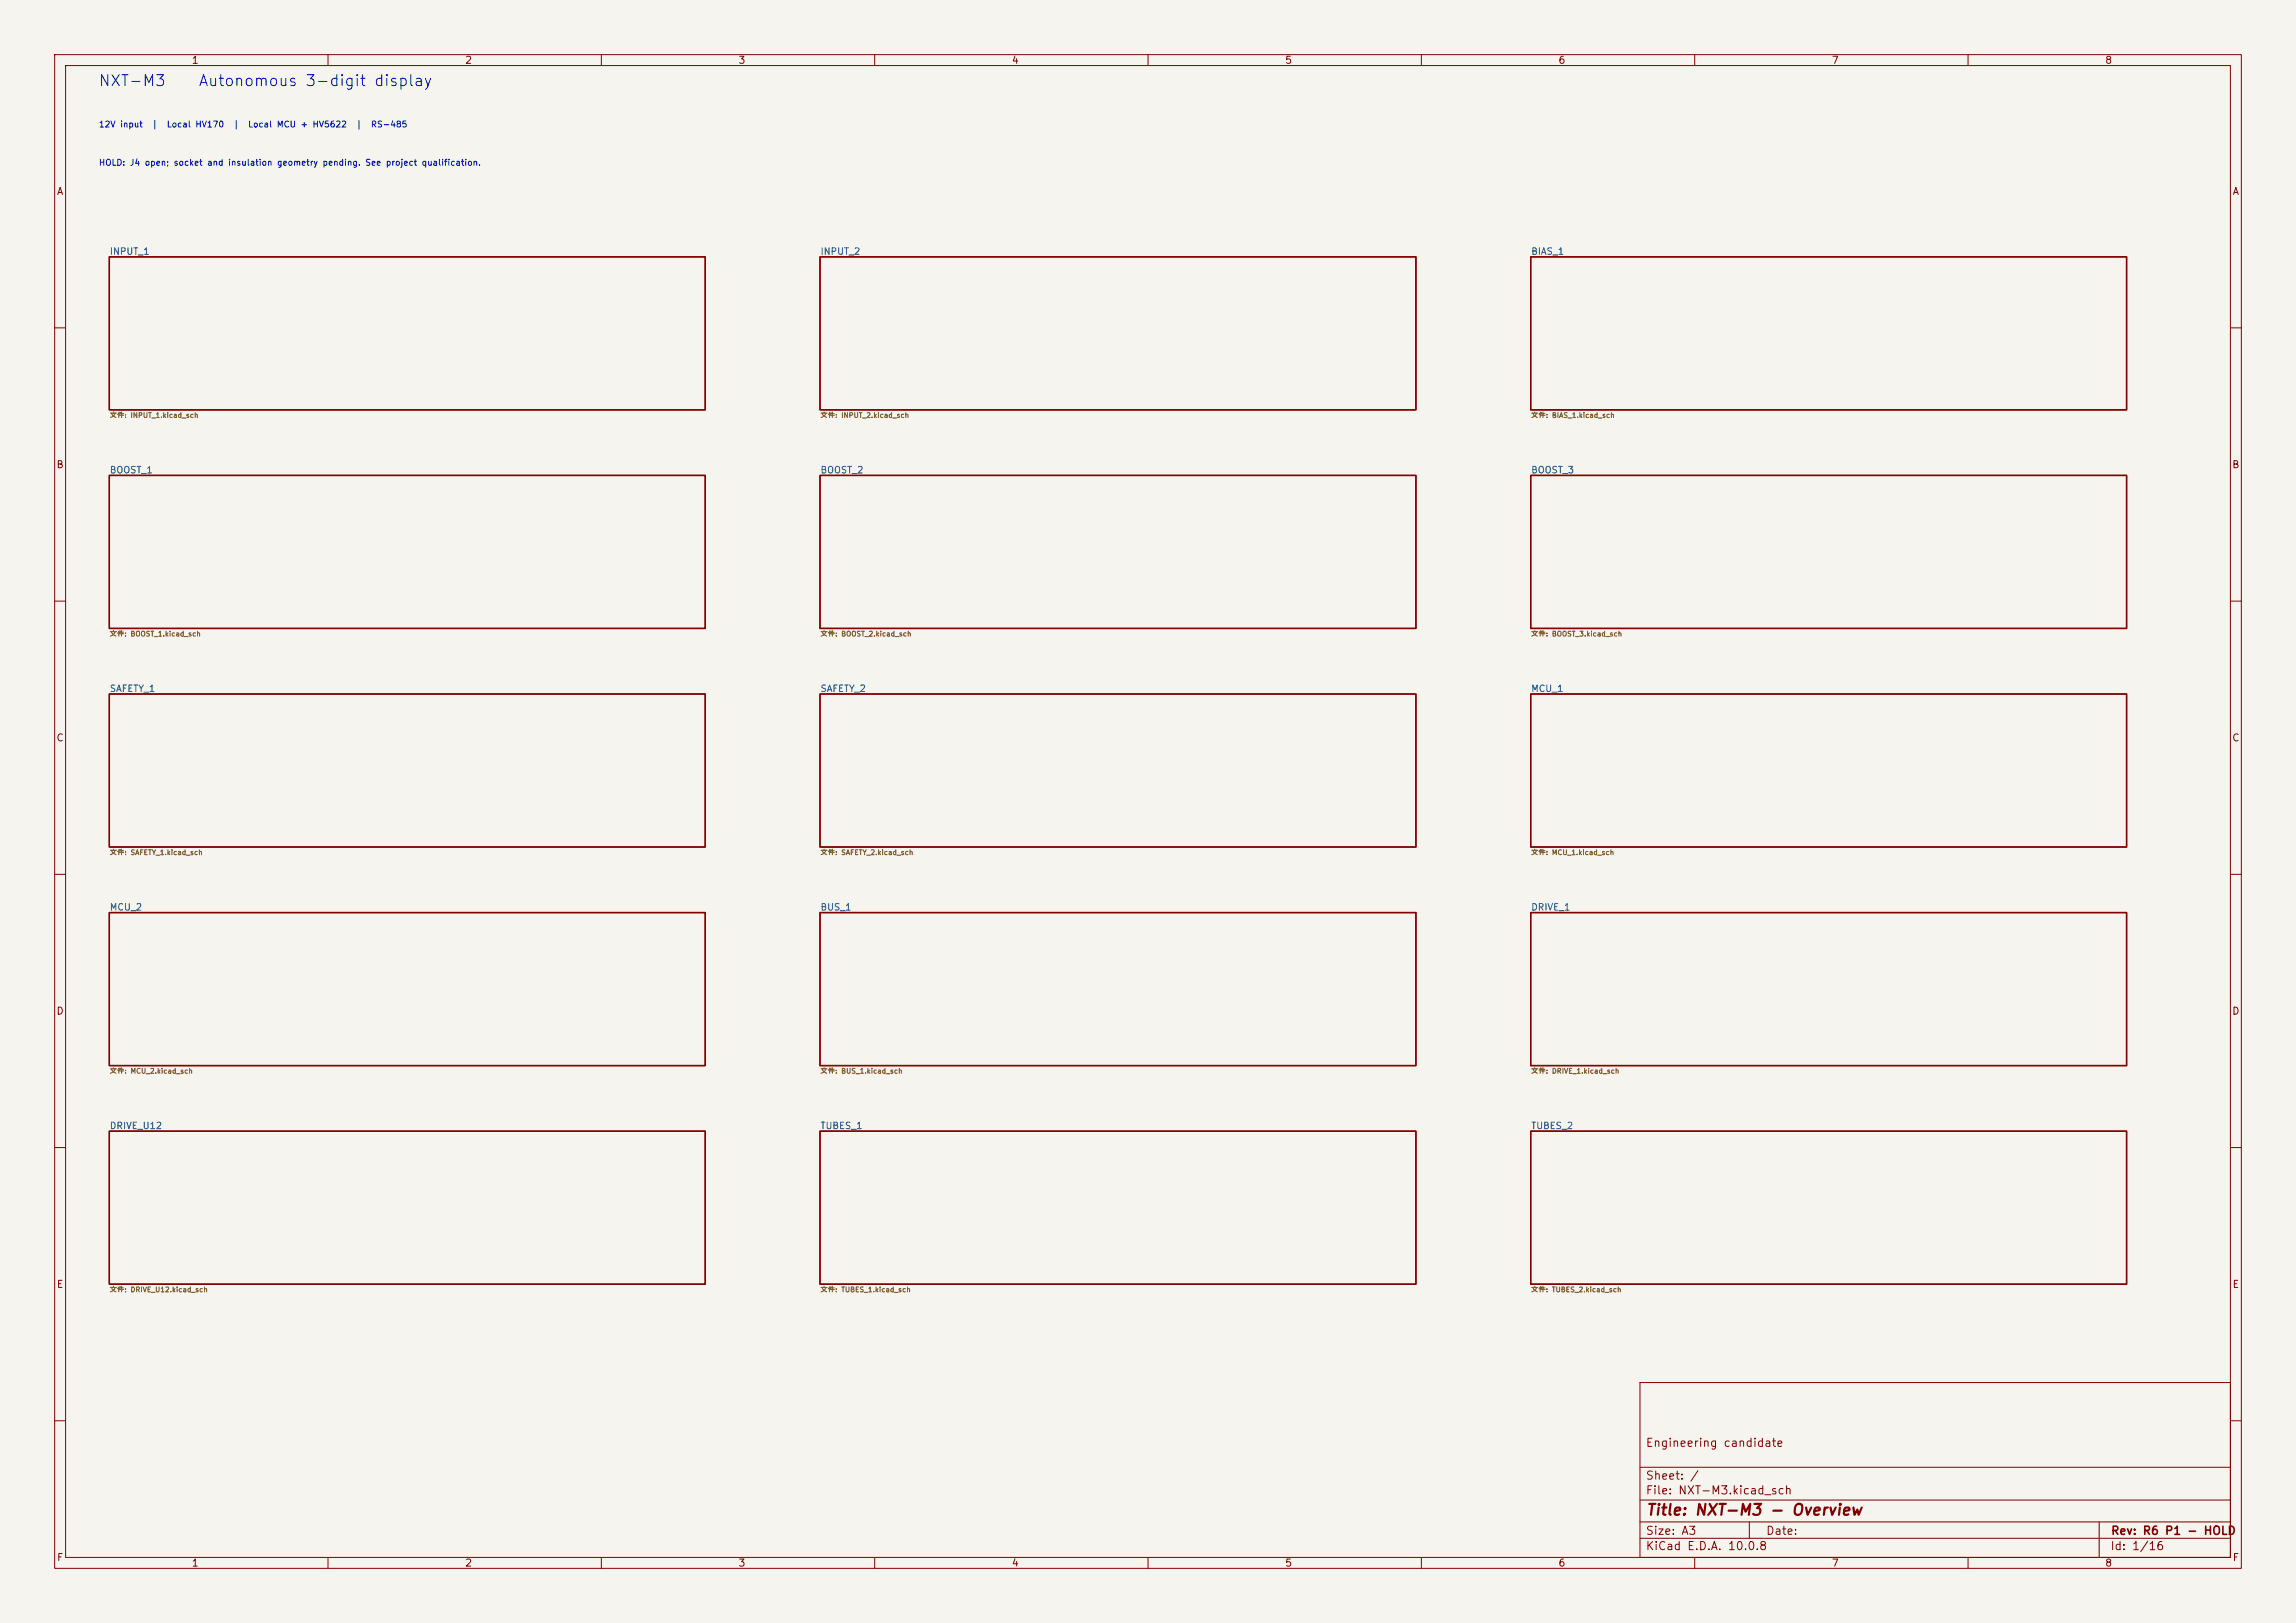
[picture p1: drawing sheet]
<svg xmlns="http://www.w3.org/2000/svg" width="420mm" height="297mm" viewBox="0 0 420 297" stroke-linecap="round" stroke-linejoin="round" font-family="sans-serif">
<defs><g id="words">
<g font-size="2" fill="#0000c2">
<text x="17.9" y="16.3">NXT-M3</text>
<text x="36.2" y="16.3">Autonomous 3-digit display</text>
</g>
<text font-size="2" fill="#840000" x="301" y="277.8">Title: NXT-M3 - Overview</text>
<g font-size="1.5" fill="#840000">
<text x="300.9" y="265.1">Engineering candidate</text>
<text x="300.9" y="273.8">File: NXT-M3.kicad_sch</text>
<text x="300.9" y="271.1">Sheet: /</text>
<text x="300.9" y="281.2">Size: A3</text>
<text x="322.9" y="281.2">Date:</text>
<text x="386" y="281.2">Rev: R6 P1 - HOLD</text>
<text x="300.9" y="284">KiCad E.D.A. 10.0.8</text>
<text x="385.9" y="284">Id: 1/16</text>
</g>
<g font-size="1.3" fill="#840000">
<text x="35" y="12">1</text>
<text x="85" y="12">2</text>
<text x="135" y="12">3</text>
<text x="185" y="12">4</text>
<text x="235" y="12">5</text>
<text x="285" y="12">6</text>
<text x="335" y="12">7</text>
<text x="385" y="12">8</text>
<text x="10.3" y="36">A</text>
<text x="408.3" y="36">A</text>
<text x="10.2" y="86">B</text>
<text x="408.2" y="86">B</text>
<text x="10.2" y="136">C</text>
<text x="408.2" y="136">C</text>
<text x="10.2" y="186">D</text>
<text x="408.2" y="186">D</text>
<text x="10.3" y="236">E</text>
<text x="408.3" y="236">E</text>
<text x="10.3" y="286">F</text>
<text x="35" y="287">1</text>
<text x="85" y="287">2</text>
<text x="135" y="287">3</text>
<text x="185" y="287">4</text>
<text x="235" y="287">5</text>
<text x="285" y="287">6</text>
<text x="335" y="287">7</text>
<text x="385" y="287">8</text>
<text x="408.3" y="286">F</text>
</g>
<g font-size="1.2" fill="#006464">
<text x="20" y="46.9">INPUT_1</text>
<text x="150" y="46.9">INPUT_2</text>
<text x="280" y="46.9">BIAS_1</text>
<text x="20" y="86.9">BOOST_1</text>
<text x="150" y="86.9">BOOST_2</text>
<text x="280" y="86.9">BOOST_3</text>
<text x="20" y="126.9">SAFETY_1</text>
<text x="150" y="126.9">SAFETY_2</text>
<text x="280" y="126.9">MCU_1</text>
<text x="20" y="166.9">MCU_2</text>
<text x="150" y="166.9">BUS_1</text>
<text x="280" y="166.9">DRIVE_1</text>
<text x="20" y="206.9">DRIVE_U12</text>
<text x="150" y="206.9">TUBES_1</text>
<text x="280" y="206.9">TUBES_2</text>
</g>
<g font-size="1.1" fill="#0000c2">
<text x="18" y="23.6">12V input</text>
<text x="27.7" y="23.6">|</text>
<text x="30.4" y="23.6">Local HV170</text>
<text x="42.6" y="23.6">|</text>
<text x="45.3" y="23.6">Local MCU + HV5622</text>
<text x="65" y="23.6">|</text>
<text x="67.8" y="23.6">RS-485</text>
<text x="18" y="30.6">HOLD: J4 open; socket and insulation geometry pending. See project qualification.</text>
</g>
<g font-size=".9" fill="#725600">
<text x="20" y="76.7">文件: INPUT_1.kicad_sch</text>
<text x="150" y="76.7">文件: INPUT_2.kicad_sch</text>
<text x="280" y="76.7">文件: BIAS_1.kicad_sch</text>
<text x="20" y="116.7">文件: BOOST_1.kicad_sch</text>
<text x="150" y="116.7">文件: BOOST_2.kicad_sch</text>
<text x="280" y="116.7">文件: BOOST_3.kicad_sch</text>
<text x="20" y="156.7">文件: SAFETY_1.kicad_sch</text>
<text x="150" y="156.7">文件: SAFETY_2.kicad_sch</text>
<text x="280" y="156.7">文件: MCU_1.kicad_sch</text>
<text x="20" y="196.7">文件: MCU_2.kicad_sch</text>
<text x="150" y="196.7">文件: BUS_1.kicad_sch</text>
<text x="280" y="196.7">文件: DRIVE_1.kicad_sch</text>
<text x="20" y="236.7">文件: DRIVE_U12.kicad_sch</text>
<text x="150" y="236.7">文件: TUBES_1.kicad_sch</text>
<text x="280" y="236.7">文件: TUBES_2.kicad_sch</text>
</g>
</g></defs>
<path d="M0 0h420v297h-420z" fill="#f5f4ef" stroke="#f5f4ef" stroke-width=".18"/>
<g fill="none" stroke="#840000" stroke-width=".18">
<path d="M10 10h400v277h-400zM12 12h396v273h-396zM60 10v2M110 10v2M160 10v2M210 10v2M260 10v2M310 10v2M360 10v2M10 60h2M408 60h2M10 110h2"/>
<path d="M408 110h2M10 160h2M408 160h2M10 210h2M408 210h2M300 253h108v32h-108zM10 260h2M300 278.5h108M300 274.5h108M300 268.5h108M320 278.5v3M384 278.5v6.5"/>
<path d="M408 260h2M60 285v2M110 285v2M160 285v2M210 285v2M260 285v2M300 281.5h108M310 285v2M360 285v2"/>
</g>
<g fill="none" stroke="#840000" stroke-width=".25">
<path d="M20 47h109v28h-109zM150 47h109v28h-109zM280 47h109v28h-109zM20 87h109v28h-109zM150 87h109v28h-109zM280 87h109v28h-109zM20 127h109v28h-109zM150 127h109v28h-109zM280 127h109v28h-109zM20 167h109v28h-109zM150 167h109v28h-109zM280 167h109v28h-109z"/>
<path d="M20 207h109v28h-109zM150 207h109v28h-109zM280 207h109v28h-109z"/>
</g>
<use href="#words"/>
</svg>
